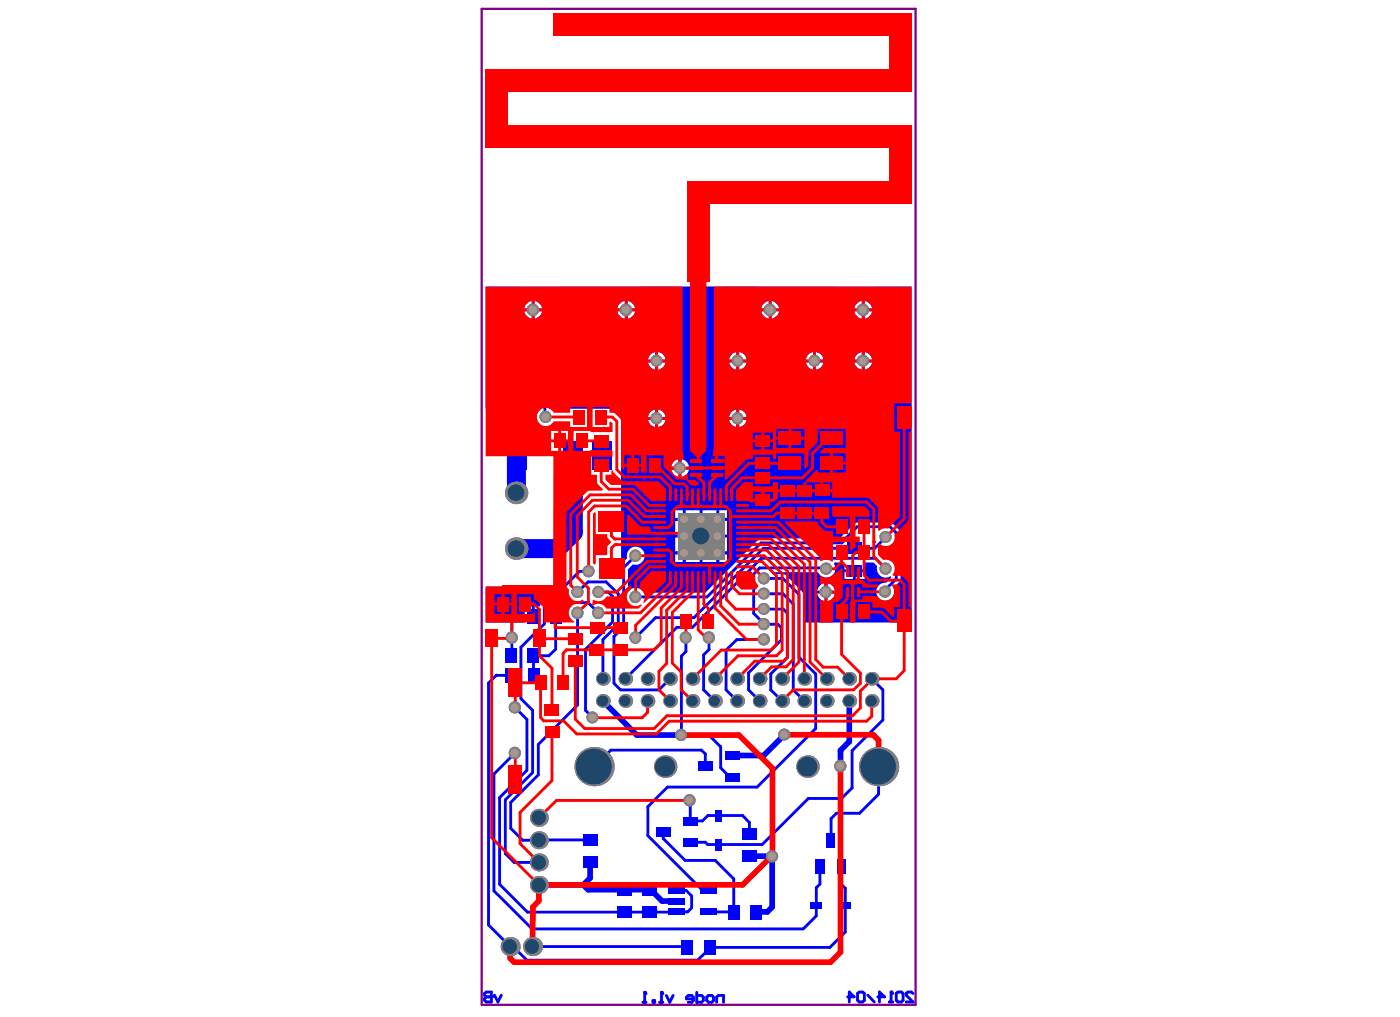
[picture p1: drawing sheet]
<svg xmlns="http://www.w3.org/2000/svg" width="281mm" height="204mm" viewBox="0 0 281 204" stroke-linecap="round" stroke-linejoin="round" font-family="sans-serif">
<g fill="#00f">
<path d="M97.4 117.8l.2-.2h14l.1 .3-3.1 3.1-.3 .6h-1.1v2h-.3v.2h-1.7v1h-7.8zM105.2 121.6v1.7h1.5v-1.7z"/>
<path d="M97.4 57.5h85.4v67.3h-21.7l-.1-6-3.3-3.4-.6-.3h-2.1l-.2-.3 .1-.1h9.2a1.8 1.8 0 0 0 2.5 .9 1.8 1.8 0 0 0 .7-2.5l.1-.3h2v1.4h4v-1.4h1.9l.6 .7a1.77 1.77 0 0 0 .7 2 1.77 1.77 0 0 0 2 0l.1 .4a2.88 2.88 0 0 1-2.1 1.2 1.81 1.81 0 0 0-.6 2.4 1.81 1.81 0 0 0 2.4 .7 1.81 1.81 0 0 0 .8-2.3l1.1-1.2 .3-.6v-9.6a3.7 3.7 0 0 0-2.1-1.7h-6.9l-3.2 3.1h-15.7l-.6 .3-10.6 10.6h-12.4a1.73 1.73 0 0 0-2.9-.4l-.3-.1v-4.1l1.1-1.1a1.8 1.8 0 0 0 2.3-1.5 1.8 1.8 0 0 0-2-2 1.8 1.8 0 0 0-1.5 2.3l-.9 .9-.3-.1v-30.7h-14.5v-6.4h1.7v-7h-5v7h1.6v6.4h-11zM154.8 60.4v1.4h1.5a1.86 1.86 0 0 0-1.5-1.4zM152.9 61.2l-.2 .6h1.5v-1.4a1.58 1.58 0 0 0-1.3 .8zM107.2 60.4v1.4h1.5a1.87 1.87 0 0 0-1.5-1.4zM105.3 61.2l-.1 .6h1.5v-1.4a1.58 1.58 0 0 0-1.4 .8zM173.4 60.4v1.4h1.5a1.86 1.86 0 0 0-1.5-1.4zM171.5 61.2l-.1 .6h1.5v-1.4a1.58 1.58 0 0 0-1.4 .8zM125.9 60.4v1.4h1.5a1.87 1.87 0 0 0-1.5-1.4zM124 61.2l-.2 .6h1.5v-1.4a1.58 1.58 0 0 0-1.3 .8zM154.8 62.4v1.5a1.87 1.87 0 0 0 1.5-1.5zM152.7 62.4a1.87 1.87 0 0 0 1.5 1.5v-1.5zM107.2 62.4v1.5a1.87 1.87 0 0 0 1.5-1.5zM105.2 62.4a1.87 1.87 0 0 0 1.5 1.5v-1.5zM173.4 62.4v1.5a1.87 1.87 0 0 0 1.5-1.5zM171.4 62.4a1.87 1.87 0 0 0 1.5 1.5v-1.5zM125.9 62.4v1.5a1.87 1.87 0 0 0 1.5-1.5zM123.8 62.4a1.87 1.87 0 0 0 1.5 1.5v-1.5zM121 68.6v3.2h2.2v-3.2zM118.2 68.6v3.2h2.2v-3.2zM115.3 68.6v3.2h2.2v-3.2zM112.5 68.6v3.2h2.2v-3.2zM103.9 68.6v3.2h2.2v-3.2zM101.1 68.6v3.2h2.2v-3.2zM173.4 70.6v1.5h1.5a1.84 1.84 0 0 0-1.5-1.5zM171.9 71.1l-.4 .4-.1 .6h1.5v-1.5zM163.7 70.6v1.5h1.5a1.68 1.68 0 0 0-1.5-1.5zM162.1 71.1l-.5 1h1.5v-1.5zM148.3 70.6v1.5h1.4a1.68 1.68 0 0 0-1.4-1.5zM146.7 71.1l-.5 1h1.5v-1.5zM132 70.6v1.5h1.5a1.68 1.68 0 0 0-1.5-1.5zM130.5 71.1l-.6 1h1.5v-1.5zM173.4 72.7v1.4a1.87 1.87 0 0 0 1.5-1.4zM171.4 72.7a1.87 1.87 0 0 0 1.5 1.4v-1.4zM163.7 72.7v1.4a1.69 1.69 0 0 0 1.5-1.4zM161.6 72.7l.1 .1a1.81 1.81 0 0 0 1.4 1.3v-1.4zM148.3 72.7v1.4a1.69 1.69 0 0 0 1.4-1.4zM146.2 72.7l.1 .1a1.81 1.81 0 0 0 1.4 1.3v-1.4zM132 72.7v1.4a1.69 1.69 0 0 0 1.5-1.4zM129.9 72.7l.1 .1a1.81 1.81 0 0 0 1.4 1.3v-1.4zM121 72.4v3.2h2.2v-3.2zM118.2 72.4v3.2h2.2v-3.2zM115.3 72.4v3.2h2.2v-3.2zM112.5 72.4v3.2h2.2v-3.2zM103.9 72.4v3.2h2.2v-3.2zM101.1 72.4v3.2h2.2v-3.2zM132 82.1v1.5h1.5a1.68 1.68 0 0 0-1.5-1.5zM130.5 82.6l-.6 1h1.5v-1.5zM148.3 82.1v1.5h1.4a1.68 1.68 0 0 0-1.4-1.5zM146.7 82.6l-.5 1h1.5v-1.5zM132 84.2v1.5a1.69 1.69 0 0 0 1.5-1.5zM129.9 84.2l.1 .2a1.81 1.81 0 0 0 1.4 1.3v-1.5zM148.3 84.2v1.5a1.69 1.69 0 0 0 1.4-1.5zM146.2 84.2l.1 .2a1.81 1.81 0 0 0 1.4 1.3v-1.5zM136.7 92v1.6h1.5a1.68 1.68 0 0 0-1.5-1.6zM135.1 92.6l-.5 1h1.5v-1.6zM136.7 94.2v1.4a1.69 1.69 0 0 0 1.5-1.4zM134.6 94.2l.1 .1a1.81 1.81 0 0 0 1.4 1.3v-1.4zM144.1 102.3l.2 .1v1.4h1.5v.2v-1.7zM135.4 102.3v1.7l.1-.2h1.5v-1.4l.1-.1zM135.4 104.2v3h4.9v-4.9h-2.9l.1 .1v1.7h-.3v.3h-1.7zM140.9 102.3v4.9h4.9v-3v.2h-1.8v-.3h-.3v-1.7l.2-.1zM140.9 107.8v4.9h3l-.2-.1v-1.7h.3v-.3h1.8v.1v-2.9zM144.3 111.1v1.5l-.2 .1h1.7v-1.7v.1zM135.4 107.8v2.9l.1-.1h1.7v.3h.3v1.7l-.1 .1h2.9v-4.9zM135.4 111v1.7h1.7l-.1-.1v-1.5h-1.5zM171.7 114.7v1.4h1.7v-1.4zM169.4 114.7v1.4h1.7v-1.4zM166 116.9v1.5h1.4a1.69 1.69 0 0 0-1.4-1.5zM164.4 117.5l-.5 .9h1.5v-1.5l-.6 .2zM166 119v1.5a1.69 1.69 0 0 0 1.4-1.5zM163.9 119a1.87 1.87 0 0 0 1.5 1.5v-1.5z"/>
</g>
<g fill="none" stroke="#00f" stroke-width=".57">
<path d="M120.1 118.7h1.9M99.6 135.4h.1M102.9 123.6l-.2 .2M112.3 120.8l-.8 .8M121.3 126.2v.1M123.2 137l1.3 1.3M137.6 127.8v2.8M142.2 127.8v2.4M122.5 150.4l-3.3 3.3M141.5 151.1v2.5M108.1 168.4v.1M119 168.4v.1"/>
<path d="M137.6 178.6l1.1 1M141.5 168.9l.4 .4h2.1M102.3 189.8h.6M106.8 189.8l.3 .2M135.7 182.8l-.1 .1M137.6 189.8l.2 .2M138.7 182l-.8 .8M142.3 190v.2"/>
</g>
<path d="M130.2 178.4h.3M132.8 180.7h2.9" fill="none" stroke="#00f" stroke-width="1.1"/>
<circle cx="147.6" cy="182.8" r=".29" fill="#00f"/>
<g fill="none" stroke="#00f" stroke-width=".57">
<path d="M109.3 72.1v11.3l.2 .2M115.8 118.7l2.2-2h3.6l2.4 2.4v6.1l-3.1 3v8.1M118.1 114.6h-1.9l-7 7v3.5l-4.7 4.7v10.3l2.3 2.3v12.5l-5.4 5.5v10.7l1.7 1.8h5M122 118.7l.9 .9v5.1l-1.6 1.5M127.5 111.4l-2.4 2.4v11.9l-1.9 1.9v9.4M144 104.1l2.8 .1v6.7h-2.8v2.3l-.1 .2h-6.5l-.2-.2v-2.3h-3.1v-6.7h3.2l3.3 3.3M153.2 116h3.9l3.1 3.2v12.6l3.4 3.3v11l-11.7 11.7h-18l-4 3.9v5.9l11.1 11M153.2 119.1h3.9l2 2v17.2l2.2 2.2M165.3 113.9h-12.9l-1.2 1.2v7.9l2 2.2h2.8l.8 .8v2.2l-6.7 6.7v3.4l2.3 2.2M177.5 118.7v-.4l2.3-2.2v-9.3l-1.3-1.2h-6.6l-2.8 2.9-.2 .4h-16.2l-10.9 10.8h-14.3M177.7 113.3v.7l-2.1-2.1h-22.9l-13.8 13.9h-3.1l-10.4 10.3M177.7 107.7l-2.3 2.2h-22.3l-13.9 13.9h-7.7l-4 4"/>
<path d="M99.6 135.4l-1.6 1.6v48.4l4.3 4.4M99.6 135.4h2.9M102.7 123.8v7.5l-.2 .2M102.9 123.6h4M111.5 121.6v8.6l-1.4 1.3h-3.1v3.9M112.3 120.8h5.7l2 2.1M115.8 122.9v18.4l-7.8 8v6.1l-5.6 5.5v5.2l2.4 2.4h3.3M121.3 126.3l-3.9 3.9v12.2l1.5 1.5M134.4 136.1l-2.2 2.2h-7.7M137.6 130.6l-.9 .9v15.8M142.2 130.2l-1.1 1.1v7l2.3 2.2M153.2 122v.1h3.9l.8 .8v9l-3.3 3.2v3.2l2.3 2.2"/>
<path d="M153.2 128.2h-5.4l-2.2 2.1v8l2.3 2.2M155.9 133.8h.1M161.8 135.6l-.5 .5M174.9 136.1l2.2 2.2v6.1l-6.2 6.1v7.5l-2.1 2.1h-6.7l-9.2 9.2h-8.9M103.3 141.9l2.4 2.3v10.2l-5.5 5.5v17.4l5.6 5.6h29.8M103.3 151l-4.2 4.2v23.4l7.6 7.6h54.4l2.6-2.6v-5.6l.8-.8v-3.4M122.5 150.4h18.2l.8 .7M136.7 147.4h5.5l2.4 2.3v4.2l1.3 1.4h.5l.5 .5M177 153.7h-.8v5.5l-3.8 3.9h-4.6l-1.1 1v4.2l-.1 .1M108.1 168.4h10.3M133 166.8v1.3l4.4 4.4h6.1l3.7 3.7v6.6h-5.2M135.7 178.6h1.9"/>
<path d="M138.4 160.5v4.1h2.5l1.1-1.1h6.9l1.4 1.4v2.3M138.4 168.9h3.1M138.7 179.6v2.4M150.3 171.7l.2 .1M154.9 171.7h.1M168.7 173.8v3.5l.8 .8v8.8l-3 3.1h-24.2M98.6 198.9v2h-1.1l-.3-.3v-.4l.3-.3h1.1M99.2 199.5l.7 1.4 .7-1.4M102.9 189.8l2.8 2.7h34.2l2.4-2.3M106.8 189.8h30.8M135.7 182.8h2.2M146.8 182.2h.2"/>
</g>
<path d="M120.9 140.5l6.8 6.9h9M157.3 147.3l-4.1 4.2h-6.3l.1-.1M170.3 140.5v8.2l-1.7 1.8v3.1M108.1 177.4h8.9M117 177.4l1 1h12.2M118.4 172.9v3.1l-1.4 1.4M130.5 178.4l2.3 2.3M150.3 171.7h4.6M154.9 171.7v10.2l-1 .9h-2.2" fill="none" stroke="#00f" stroke-width="1.1"/>
<path d="M103.6 91.4l-.1 7.4M115 91.4v15.3l-3.3 3.3h-8.2" fill="none" stroke="#00f" stroke-width="3.8"/>
<circle cx="98.6" cy="199.9" r=".29" fill="#00f"/>
<path d="M98.6 198.9h-1.1l-.3 .3v.3l.3 .4h1.1M178.7 198.9v2M179.8 199.2l.3-.3h.7l.3 .3v1.4l-.3 .3h-.7l-.3-.3zM183.1 199.2l-.3-.3h-.7l-.3 .3v.3l1.3 1.4h-1.3M178.4 200.9h.7" fill="none" stroke="#00f" stroke-width=".57"/>
<circle cx="178.7" cy="198.9" r=".29" fill="#00f"/>
<path d="M132.7 199v2M133.7 199.6l.6 1.4 .7-1.4M139.8 199v2h.9l.4-.4v-.7l-.4-.3h-.9M141.8 199.9l.3-.3h.7l.3 .3v.7l-.3 .4h-.7l-.3-.4zM170 199.9h1.3l-1-1v2M172 199.2l.3-.3h.7l.4 .3v1.4l-.4 .3h-.7l-.3-.3zM174.1 199.5l1.3 1.4M176.1 199.9h1.3l-1-1v2M178.7 198.9l.4 .3M132.3 201h.7M139.1 200.3h-1.4v-.4l.3-.3h.7l.4 .3v.7l-.4 .4h-.7M143.8 201v-1.1l.3-.3h1v1.4" fill="none" stroke="#00f" stroke-width=".57"/>
<circle cx="132.7" cy="199" r=".29" fill="#00f"/>
<path d="M129.3 199v2M132.7 199l.3 .2M129 201h.6M131 200.6h.3v.4h-.3z" fill="none" stroke="#00f" stroke-width=".57"/>
<circle cx="129.3" cy="199" r=".29" fill="#00f"/>
<path d="M129.3 199l.3 .2" fill="none" stroke="#00f" stroke-width=".57"/>
<circle cx="173.1" cy="72.3" r="1.23" fill="#808080"/>
<circle cx="173.1" cy="72.4" r=".77" fill="#a6968d"/>
<circle cx="163.4" cy="72.3" r="1.21" fill="#808080"/>
<circle cx="163.3" cy="72.3" r=".79" fill="#a6968d"/>
<circle cx="147.9" cy="72.3" r="1.2" fill="#808080"/>
<circle cx="147.9" cy="72.4" r=".77" fill="#a6968d"/>
<circle cx="147.9" cy="83.9" r="1.21" fill="#808080"/>
<circle cx="147.9" cy="83.8" r=".78" fill="#a6968d"/>
<circle cx="131.7" cy="72.3" r="1.2" fill="#808080"/>
<circle cx="131.7" cy="72.4" r=".77" fill="#a6968d"/>
<circle cx="131.6" cy="83.9" r="1.21" fill="#808080"/>
<circle cx="131.7" cy="83.8" r=".78" fill="#a6968d"/>
<circle cx="136.3" cy="93.8" r="1.2" fill="#808080"/>
<circle cx="136.3" cy="93.8" r=".79" fill="#a6968d"/>
<circle cx="177.6" cy="114" r="1.23" fill="#808080"/>
<circle cx="177.6" cy="114" r=".79" fill="#a6968d"/>
<circle cx="153.2" cy="122.1" r="1.21" fill="#808080"/>
<circle cx="153.1" cy="122.1" r=".77" fill="#a6968d"/>
<circle cx="153.2" cy="116" r="1.23" fill="#808080"/>
<circle cx="153.1" cy="116" r=".77" fill="#a6968d"/>
<circle cx="153.2" cy="119" r="1.21" fill="#808080"/>
<circle cx="153.1" cy="119" r=".77" fill="#a6968d"/>
<circle cx="157.3" cy="147.3" r="1.21" fill="#808080"/>
<circle cx="157.3" cy="147.3" r=".77" fill="#a6968d"/>
<circle cx="138.3" cy="160.5" r="1.23" fill="#808080"/>
<circle cx="138.3" cy="160.4" r=".76" fill="#a6968d"/>
<circle cx="165.6" cy="118.7" r="1.23" fill="#808080"/>
<circle cx="165.6" cy="118.7" r=".78" fill="#a6968d"/>
<circle cx="127.4" cy="119.7" r="1.23" fill="#808080"/>
<circle cx="127.5" cy="119.7" r=".77" fill="#a6968d"/>
<circle cx="120" cy="118.7" r="1.21" fill="#808080"/>
<circle cx="120" cy="118.7" r=".8" fill="#a6968d"/>
<circle cx="127.4" cy="111.4" r="1.23" fill="#808080"/>
<circle cx="127.4" cy="111.4" r=".78" fill="#a6968d"/>
<circle cx="127.4" cy="127.8" r="1.23" fill="#808080"/>
<circle cx="127.4" cy="127.8" r=".8" fill="#a6968d"/>
<circle cx="115.8" cy="118.7" r="1.23" fill="#808080"/>
<circle cx="115.8" cy="118.7" r=".8" fill="#a6968d"/>
<circle cx="109.4" cy="83.6" r="1.23" fill="#808080"/>
<circle cx="109.4" cy="83.6" r=".8" fill="#a6968d"/>
<circle cx="140.5" cy="104.1" r="1.24" fill="#808080"/>
<circle cx="140.6" cy="104.1" r=".79" fill="#a6968d"/>
<circle cx="137.2" cy="110.9" r="1.25" fill="#808080"/>
<circle cx="137.2" cy="110.9" r=".8" fill="#a6968d"/>
<circle cx="137.2" cy="104.1" r="1.25" fill="#808080"/>
<circle cx="137.2" cy="104.1" r=".79" fill="#a6968d"/>
<circle cx="137.2" cy="107.5" r="1.25" fill="#808080"/>
<circle cx="137.2" cy="107.5" r=".8" fill="#a6968d"/>
<circle cx="140.5" cy="110.9" r="1.24" fill="#808080"/>
<circle cx="140.6" cy="110.9" r=".8" fill="#a6968d"/>
<circle cx="143.9" cy="110.9" r="1.25" fill="#808080"/>
<circle cx="143.9" cy="110.9" r=".78" fill="#a6968d"/>
<circle cx="143.9" cy="107.5" r="1.25" fill="#808080"/>
<circle cx="143.9" cy="107.5" r=".78" fill="#a6968d"/>
<circle cx="143.9" cy="104.1" r="1.25" fill="#808080"/>
<circle cx="143.9" cy="104.1" r=".77" fill="#a6968d"/>
<circle cx="103.3" cy="151" r="1.24" fill="#808080"/>
<circle cx="103.2" cy="151" r=".78" fill="#a6968d"/>
<circle cx="103.3" cy="141.8" r="1.23" fill="#808080"/>
<circle cx="103.2" cy="141.9" r=".78" fill="#a6968d"/>
<circle cx="120" cy="122.9" r="1.24" fill="#808080"/>
<circle cx="120" cy="122.9" r=".8" fill="#a6968d"/>
<circle cx="118" cy="114.5" r="1.23" fill="#808080"/>
<circle cx="118" cy="114.5" r=".79" fill="#a6968d"/>
<circle cx="115.8" cy="122.9" r="1.24" fill="#808080"/>
<circle cx="115.8" cy="122.9" r=".8" fill="#a6968d"/>
<circle cx="153.2" cy="125.1" r="1.23" fill="#808080"/>
<circle cx="153.1" cy="125.2" r=".78" fill="#a6968d"/>
<circle cx="153.2" cy="128.2" r="1.23" fill="#808080"/>
<circle cx="153.2" cy="128.2" r=".76" fill="#a6968d"/>
<circle cx="137.5" cy="127.8" r="1.23" fill="#808080"/>
<circle cx="137.5" cy="127.8" r=".8" fill="#a6968d"/>
<circle cx="142.2" cy="127.8" r="1.24" fill="#808080"/>
<circle cx="142.1" cy="127.8" r=".78" fill="#a6968d"/>
<circle cx="177.6" cy="107.7" r="1.21" fill="#808080"/>
<circle cx="177.6" cy="107.7" r=".77" fill="#a6968d"/>
<circle cx="165.7" cy="114" r="1.23" fill="#808080"/>
<circle cx="165.7" cy="114" r=".79" fill="#a6968d"/>
<circle cx="177.5" cy="118.6" r="1.23" fill="#808080"/>
<circle cx="177.5" cy="118.6" r=".76" fill="#a6968d"/>
<circle cx="168.5" cy="153.6" r="1.24" fill="#808080"/>
<circle cx="168.5" cy="153.6" r=".79" fill="#a6968d"/>
<circle cx="102.6" cy="127.8" r="1.24" fill="#808080"/>
<circle cx="102.6" cy="127.8" r=".8" fill="#a6968d"/>
<circle cx="106.9" cy="62.1" r="1.25" fill="#808080"/>
<circle cx="106.9" cy="62.1" r=".8" fill="#a6968d"/>
<circle cx="125.6" cy="62.1" r="1.25" fill="#808080"/>
<circle cx="125.5" cy="62.1" r=".78" fill="#a6968d"/>
<circle cx="154.4" cy="62.1" r="1.25" fill="#808080"/>
<circle cx="154.4" cy="62.1" r=".8" fill="#a6968d"/>
<circle cx="173.1" cy="62.1" r="1.25" fill="#808080"/>
<circle cx="173" cy="62.1" r=".78" fill="#a6968d"/>
<circle cx="154.9" cy="171.7" r="1.23" fill="#808080"/>
<circle cx="154.8" cy="171.7" r=".79" fill="#a6968d"/>
<circle cx="118.8" cy="143.8" r="1.2" fill="#808080"/>
<circle cx="118.8" cy="143.9" r=".79" fill="#a6968d"/>
<circle cx="136.6" cy="147.4" r="1.21" fill="#808080"/>
<circle cx="136.6" cy="147.3" r=".79" fill="#a6968d"/>
<circle cx="102.3" cy="189.8" r="1.91" fill="#808080"/>
<circle cx="102.2" cy="189.8" r="1.47" fill="#1f4769"/>
<circle cx="106.8" cy="189.8" r="1.91" fill="#808080"/>
<circle cx="106.7" cy="189.8" r="1.46" fill="#1f4769"/>
<circle cx="120.9" cy="140.5" r="1.37" fill="#808080"/>
<circle cx="120.9" cy="140.5" r="1.11" fill="#1f4769"/>
<circle cx="120.9" cy="136.1" r="1.37" fill="#808080"/>
<circle cx="120.9" cy="136" r="1.11" fill="#1f4769"/>
<circle cx="125.4" cy="140.5" r="1.37" fill="#808080"/>
<circle cx="125.4" cy="140.5" r="1.1" fill="#1f4769"/>
<circle cx="125.4" cy="136.1" r="1.37" fill="#808080"/>
<circle cx="125.4" cy="136" r="1.1" fill="#1f4769"/>
<circle cx="129.9" cy="140.5" r="1.37" fill="#808080"/>
<circle cx="129.9" cy="140.5" r="1.1" fill="#1f4769"/>
<circle cx="129.9" cy="136.1" r="1.37" fill="#808080"/>
<circle cx="129.9" cy="136" r="1.1" fill="#1f4769"/>
<circle cx="134.4" cy="140.5" r="1.37" fill="#808080"/>
<circle cx="134.4" cy="140.5" r="1.11" fill="#1f4769"/>
<circle cx="134.4" cy="136.1" r="1.37" fill="#808080"/>
<circle cx="134.4" cy="136" r="1.11" fill="#1f4769"/>
<circle cx="138.9" cy="140.5" r="1.37" fill="#808080"/>
<circle cx="138.8" cy="140.5" r="1.1" fill="#1f4769"/>
<circle cx="138.9" cy="136.1" r="1.37" fill="#808080"/>
<circle cx="138.8" cy="136" r="1.1" fill="#1f4769"/>
<circle cx="143.4" cy="140.5" r="1.37" fill="#808080"/>
<circle cx="143.3" cy="140.5" r="1.08" fill="#1f4769"/>
<circle cx="143.4" cy="136.1" r="1.37" fill="#808080"/>
<circle cx="143.3" cy="136" r="1.08" fill="#1f4769"/>
<circle cx="147.9" cy="140.5" r="1.37" fill="#808080"/>
<circle cx="147.8" cy="140.5" r="1.1" fill="#1f4769"/>
<circle cx="147.9" cy="136.1" r="1.37" fill="#808080"/>
<circle cx="147.8" cy="136" r="1.1" fill="#1f4769"/>
<circle cx="152.4" cy="140.5" r="1.37" fill="#808080"/>
<circle cx="152.3" cy="140.5" r="1.11" fill="#1f4769"/>
<circle cx="152.4" cy="136.1" r="1.37" fill="#808080"/>
<circle cx="152.3" cy="136" r="1.11" fill="#1f4769"/>
<circle cx="156.9" cy="140.5" r="1.37" fill="#808080"/>
<circle cx="156.8" cy="140.5" r="1.1" fill="#1f4769"/>
<circle cx="156.9" cy="136.1" r="1.37" fill="#808080"/>
<circle cx="156.8" cy="136" r="1.1" fill="#1f4769"/>
<circle cx="161.3" cy="140.5" r="1.37" fill="#808080"/>
<circle cx="161.3" cy="140.5" r="1.1" fill="#1f4769"/>
<circle cx="161.3" cy="136.1" r="1.37" fill="#808080"/>
<circle cx="161.3" cy="136" r="1.1" fill="#1f4769"/>
<circle cx="165.8" cy="140.5" r="1.37" fill="#808080"/>
<circle cx="165.8" cy="140.5" r="1.1" fill="#1f4769"/>
<circle cx="165.8" cy="136.1" r="1.37" fill="#808080"/>
<circle cx="165.8" cy="136" r="1.1" fill="#1f4769"/>
<circle cx="170.3" cy="140.5" r="1.37" fill="#808080"/>
<circle cx="170.3" cy="140.5" r="1.1" fill="#1f4769"/>
<circle cx="170.3" cy="136.1" r="1.37" fill="#808080"/>
<circle cx="170.3" cy="136" r="1.1" fill="#1f4769"/>
<circle cx="174.9" cy="140.5" r="1.37" fill="#808080"/>
<circle cx="174.8" cy="140.5" r="1.1" fill="#1f4769"/>
<circle cx="174.9" cy="136.1" r="1.37" fill="#808080"/>
<circle cx="174.8" cy="136" r="1.1" fill="#1f4769"/>
<circle cx="108.1" cy="177.4" r="1.8" fill="#808080"/>
<circle cx="108.1" cy="177.4" r="1.45" fill="#1f4769"/>
<circle cx="108.1" cy="168.5" r="1.8" fill="#808080"/>
<circle cx="108.1" cy="168.4" r="1.45" fill="#1f4769"/>
<circle cx="108.1" cy="164" r="1.8" fill="#808080"/>
<circle cx="108.1" cy="163.9" r="1.45" fill="#1f4769"/>
<circle cx="103.5" cy="110" r="2.25" fill="#808080"/>
<circle cx="103.5" cy="110" r="1.67" fill="#1f4769"/>
<circle cx="103.5" cy="98.8" r="2.25" fill="#808080"/>
<circle cx="103.5" cy="98.8" r="1.67" fill="#1f4769"/>
<circle cx="133.4" cy="153.7" r="2.25" fill="#808080"/>
<circle cx="133.4" cy="153.7" r="2.01" fill="#1f4769"/>
<path d="M136 102.9h9.2v9.2h-9.2z" fill-rule="evenodd" fill="#808080"/>
<circle cx="140.6" cy="107.5" r="1.7" fill="#1f4769"/>
<circle cx="162" cy="153.7" r="2.25" fill="#808080"/>
<circle cx="161.9" cy="153.7" r="2.01" fill="#1f4769"/>
<circle cx="108.1" cy="172.9" r="1.8" fill="#808080"/>
<circle cx="108.1" cy="172.9" r="1.45" fill="#1f4769"/>
<circle cx="119.2" cy="153.7" r="3.9" fill="#808080"/>
<circle cx="119.1" cy="153.7" r="3.6" fill="#1f4769"/>
<circle cx="176.2" cy="153.7" r="3.9" fill="#808080"/>
<circle cx="176.1" cy="153.7" r="3.6" fill="#1f4769"/>
<g fill="#00f">
<path d="M137 163.7h2.9v1.8h-2.9z" fill-rule="evenodd"/>
<path d="M101.4 133.9h2.2v3h-2.2z" fill-rule="evenodd"/>
<path d="M101.4 130h2.2v3h-2.2z" fill-rule="evenodd"/>
<path d="M105.8 122.1h2.3v2.9h-2.3z" fill-rule="evenodd"/>
<path d="M105.9 133.9h2.2v3h-2.2z" fill-rule="evenodd"/>
<path d="M105.9 130h2.2v3h-2.2z" fill-rule="evenodd"/>
<path d="M110.3 122.1h2.2v2.9h-2.2z" fill-rule="evenodd"/>
<path d="M118.8 88.5h3.8v5.8h-3.8z" fill-rule="evenodd"/>
<path d="M118.8 69.2h3.8v5.8h-3.8z" fill-rule="evenodd"/>
<path d="M123.8 177.3h2.9v2.2h-2.9z" fill-rule="evenodd"/>
<path d="M123.8 181.8h3v2.2h-3z" fill-rule="evenodd"/>
<path d="M128.7 177.3h3v2.2h-3z" fill-rule="evenodd"/>
<path d="M128.7 181.8h3v2.2h-3z" fill-rule="evenodd"/>
<path d="M137 168h2.9v1.8h-2.9z" fill-rule="evenodd"/>
<path d="M143.4 162.4h1.3v2.2h-1.3z" fill-rule="evenodd"/>
<path d="M143.4 168.2h1.3v2.3h-1.3z" fill-rule="evenodd"/>
<path d="M146 181.4h2.3v2.9h-2.3z" fill-rule="evenodd"/>
<path d="M150.6 181.4h2.2v2.9h-2.2z" fill-rule="evenodd"/>
<path d="M165.7 167h1.8v2.9h-1.8z" fill-rule="evenodd"/>
<path d="M169.9 108.8h3v2.2h-3z" fill-rule="evenodd"/>
<path d="M169.9 113.3h3v2.2h-3z" fill-rule="evenodd"/>
<path d="M134 182.1h3.4v1.4h-3.4z" fill-rule="evenodd"/>
<path d="M140.3 182.1h3.4v1.4h-3.4z" fill-rule="evenodd"/>
<path d="M133.9 180h3.4v1.3h-3.4z" fill-rule="evenodd"/>
<path d="M134 177.9h3.4v1.3h-3.4z" fill-rule="evenodd"/>
<path d="M140.3 177.9h3.4v1.3h-3.4z" fill-rule="evenodd"/>
<path d="M131.5 165.8h3v1.9h-3z" fill-rule="evenodd"/>
<path d="M101.7 88.5h3.8v5.8h-3.8z" fill-rule="evenodd"/>
<path d="M101.7 69.2h3.8v5.8h-3.8z" fill-rule="evenodd"/>
<path d="M107.4 69.2h3.8v5.8h-3.8z" fill-rule="evenodd"/>
<path d="M116.9 167.3h2.9v2.2h-2.9z" fill-rule="evenodd"/>
<path d="M116.9 171.8h2.9v2.2h-2.9z" fill-rule="evenodd"/>
<path d="M113.1 88.5h3.8v5.8h-3.8z" fill-rule="evenodd"/>
<path d="M113.1 69.2h3.8v5.8h-3.8z" fill-rule="evenodd"/>
<path d="M136.7 188.5h2.3v2.9h-2.3z" fill-rule="evenodd"/>
<path d="M141.2 188.5h2.3v2.9h-2.3z" fill-rule="evenodd"/>
<path d="M140 152.7h2.9v1.9h-2.9z" fill-rule="evenodd"/>
<path d="M162.6 180.8h2.2v1.3h-2.2z" fill-rule="evenodd"/>
<path d="M148.9 166h2.9v2.2h-2.9z" fill-rule="evenodd"/>
<path d="M148.8 170.5h3v2.2h-3z" fill-rule="evenodd"/>
<path d="M168.4 180.8h2.3v1.3h-2.3z" fill-rule="evenodd"/>
<path d="M163.6 172.3h1.8v2.9h-1.8z" fill-rule="evenodd"/>
<path d="M167.8 172.3h1.8v2.9h-1.8z" fill-rule="evenodd"/>
<path d="M145.4 154.9h3v1.8h-3z" fill-rule="evenodd"/>
<path d="M145.5 150.6h2.9v1.8h-2.9z" fill-rule="evenodd"/>
</g>
<g fill="#f00">
<path d="M118.9 103l.4-.3 .2 .1v4.3h2.3a1.52 1.52 0 0 0 .8 1.6l-.8 .8v1.8h-2.3v1.7l-.2 .2-.4-.2z"/>
<path d="M118.9 120.4l.2-.1a1.8 1.8 0 0 0 2.6-.7l2.3-.1 2.4-2.3 .2 .1v.8a1.81 1.81 0 0 0-.6 2.5 1.81 1.81 0 0 0 2.5 .6l.2 .2-.6 .6h-6.5a1.75 1.75 0 0 0-2.8-.4l-.2-.3 .2-.2z"/>
<path d="M182.2 86.5h.6v35.2h-.6v-4.5a2.44 2.44 0 0 0-3.1-1.7l-.1-.3a1.83 1.83 0 0 0 .2-2.2 1.83 1.83 0 0 0-2.1-.7l-1-1.1v-2l.3-.2a1.81 1.81 0 0 0 2.2 .2 1.81 1.81 0 0 0 .8-2l2.6-2.6 .2-.6z"/>
<path d="M125.8 103.3l.3-.1 2.4 2.3 1.7 .1 .4 .7-.1 .3 1.8 .1v.5h-1.9v-.2l-.2 .2h-4.4z"/>
<path d="M121.4 95.2h1.2v-.9h.3l.3 .5 1.7 1.6 7.2 .1 1.5 1.5v2.3l-.2 .2h-2.8l-3.3-3.2-4.8-.1-1.1-1z"/>
<path d="M147.6 114.7l.3-.2h2.7l.9 1a1.85 1.85 0 0 0 .6 1.8v.3l-.5 .6h-2.9l-1.1-1z"/>
<path d="M128.3 116.8l2.3-2.3h2.8l.2 .2v1.8l-4.4 4.4-.2-.2a1.77 1.77 0 0 0-.7-2.6z"/>
<path d="M157.5 104.5h6.4a2.53 2.53 0 0 0 1.3 1.7l.6 .3h1.3v1.1h3.4v-4h-3.4l-.2-.2v-1.9h6.5l1 1v1.1h-2.8v4h.9v1.1h-.9v1.1l-.9 .7-.2-.2v-1.6h-3.4v3.8l-.2 .1a1.77 1.77 0 0 0-2.2 0l-.2-.2-.3-.8-6.8-6.8z"/>
<path d="M147.6 98.3l1.6-1.6h1.8v.8h4.1v-.8h.9v1.4h2v.6h-2v1.2l-.7 .7-.2-.1v.1h-4.1v.2l-.3 .1-.4-.4h-.3h-2.1l-.3-.2zM153.3 98.6v1.4h1.8v-1.4zM151 98.6v1.4h1.7v-1.4z"/>
<path d="M164.5 115.6l.2-.1a2.06 2.06 0 0 0 2.7-.6l.7-.3 .7-.7 .2 .2v2.2h2.9v-1.6h.5v1.6l.6-.1 1 .9 2.1 .1 .1 .3-.3 .3h-2.9v-.7h-1.7v3.1h1.7v-.7h3a1.81 1.81 0 0 0 2.7 .6 1.81 1.81 0 0 0 .2-2.8v-.1h1.3l.3 .3v4.2h-1.1v2h-.4l-1.9-1.8-2.1-.1v-1.1h-3.4v4l-.1 .1h-1v-4.1l.2-.5v-3.1h-1.7v2.6l-.9 1h-1l-.1 4.1h-2.5v-4.4l.2-.1 .7 .2v-3.6l-.7 .3-.2-.1zM166 116.9v1.5h1.4a1.69 1.69 0 0 0-1.4-1.5zM166 119v1.5a1.69 1.69 0 0 0 1.4-1.5z"/>
<path d="M143.2 57.7l.3-.2h39.3v23.4h-3.4v5.6h1.1v17.1l-2.3 2.3a1.84 1.84 0 0 0-1.8 .5l-.3-.1v-4.5l-2-1.9-7.2-.1v-1.1h-2v-.3h-.3v-1.7h-2.9v1.7h-.5v-1.7h.5l-.1-.3 2.1-2.2 .3 .1v.4h2.5v-3.8h-2l-.1-.2 .9-.9h4.3v-3.8h-5.6v2.7l-1.8 1.9-.1 2.8-.5 .6-.3-.1v-3h-5.6v1.1h-.6v-.8h-4.1v.8h-.8l-.6 .3-3.9 3.9-.3-.1v-2h-1.6v-.6h1.6v-.8h-1.6v-.3h-.3v-1h-.5l-.1-.2 .3-1.6zM154.8 60.4v1.4h1.5a1.86 1.86 0 0 0-1.5-1.4zM152.9 61.2l-.2 .6h1.5v-1.4a1.58 1.58 0 0 0-1.3 .8zM173.4 60.4v1.4h1.5a1.86 1.86 0 0 0-1.5-1.4zM171.5 61.2l-.1 .6h1.5v-1.4a1.58 1.58 0 0 0-1.4 .8zM154.8 62.4v1.5a1.87 1.87 0 0 0 1.5-1.5zM152.7 62.4a1.87 1.87 0 0 0 1.5 1.5v-1.5zM173.4 62.4v1.5a1.87 1.87 0 0 0 1.5-1.5zM171.4 62.4a1.87 1.87 0 0 0 1.5 1.5v-1.5zM173.4 70.6v1.5h1.5a1.84 1.84 0 0 0-1.5-1.5zM171.9 71.1l-.4 .4-.1 .6h1.5v-1.5zM163.7 70.6v1.5h1.5a1.68 1.68 0 0 0-1.5-1.5zM162.1 71.1l-.5 1h1.5v-1.5zM148.3 70.6v1.5h1.4a1.68 1.68 0 0 0-1.4-1.5zM146.7 71.1l-.5 1h1.5v-1.5zM173.4 72.7v1.4a1.87 1.87 0 0 0 1.5-1.4zM171.4 72.7a1.87 1.87 0 0 0 1.5 1.4v-1.4zM163.7 72.7v1.4a1.69 1.69 0 0 0 1.5-1.4zM161.6 72.7l.1 .1a1.81 1.81 0 0 0 1.4 1.3v-1.4zM148.3 72.7v1.4a1.69 1.69 0 0 0 1.4-1.4zM146.2 72.7l.1 .1a1.81 1.81 0 0 0 1.4 1.3v-1.4zM148.3 82.1v1.5h1.4a1.68 1.68 0 0 0-1.4-1.5zM146.7 82.6l-.5 1h1.5v-1.5zM148.3 84.2v1.5a1.69 1.69 0 0 0 1.4-1.5zM146.2 84.2l.1 .2a1.81 1.81 0 0 0 1.4 1.3v-1.5zM158.8 86v1.6h2.5v-1.6zM155.7 86v1.6h2.5v-1.6zM153.3 86.7v1.4h1.8v-1.4zM151 86.7v1.4h1.7v-1.4zM158.8 88.2v1.6h2.5v-1.6zM155.7 88.2v1.6h2.5v-1.6zM153.3 88.7v1.4h1.8v-1.4zM151 88.7v1.4h1.7v-1.4zM144 91.4v.7h1.4v-.7zM167.1 90.9v1.7h2.5v-1.7zM167.1 93.1v1.6h2.5v-1.6zM165.2 96.7v1.4h1.7v-1.4z"/>
<path d="M97.4 57.5h39.3l.2 .1v32.6l.2 .8v.9l-.4 .1v3.6l1.1-.5 .2 .1v1.1h1.4l.8 .7a1.1 1.1 0 0 1-1.3 .3h-.3a1.99 1.99 0 0 0-1.5-1.2h-1.4l-2.6-2.6v-2.2h-3.4v3.5h-1.1v-1.2h-3.4v.4l-.2 .2-.4-.4v-9.3a2.27 2.27 0 0 0-1.8-1.7h-.6v-1.2h-3.3v4h3.3v-1l.3-.1 .4 .4v1.7h-4.3l-.2-.2h-3.4v4l7.7-.2 .2 .2v1.2h-4.3v3.6h1.1a2.36 2.36 0 0 0 1.2 2.9l-.1 .3h-2.4l-.7 .2-4 4.2-.1 14.5 .5 .9a1.81 1.81 0 0 0 .7 2 1.81 1.81 0 0 0 2.1 0l.1 .3-.6 .7a1.79 1.79 0 0 0-2.2 1.1 1.79 1.79 0 0 0 1 2.2l-.1 .3h-6l-.1-3-1.3-1.3-.6-.2v-1.2h-3.4v4h3.4v-.5l.2 .2v2h-9.9v-7.2h13.5l.1-26.1h-13.6zM107.2 60.4v1.4h1.5a1.87 1.87 0 0 0-1.5-1.4zM105.3 61.2l-.1 .6h1.5v-1.4a1.58 1.58 0 0 0-1.4 .8zM125.9 60.4v1.4h1.5a1.87 1.87 0 0 0-1.5-1.4zM124 61.2l-.2 .6h1.5v-1.4a1.58 1.58 0 0 0-1.3 .8zM107.2 62.4v1.5a1.87 1.87 0 0 0 1.5-1.5zM105.2 62.4a1.87 1.87 0 0 0 1.5 1.5v-1.5zM125.9 62.4v1.5a1.87 1.87 0 0 0 1.5-1.5zM123.8 62.4a1.87 1.87 0 0 0 1.5 1.5v-1.5zM132 70.6v1.5h1.5a1.68 1.68 0 0 0-1.5-1.5zM130.5 71.1l-.6 1h1.5v-1.5zM132 72.7v1.4a1.69 1.69 0 0 0 1.5-1.4zM129.9 72.7l.1 .1a1.81 1.81 0 0 0 1.4 1.3v-1.4zM108.2 82.4a1.8 1.8 0 0 0 .2 2.7 1.8 1.8 0 0 0 2.7-.6h3.3v1.1h3.3v-4h-3.3v1.2h-3.3a1.75 1.75 0 0 0-2.9-.4zM132 82.1v1.5h1.5a1.68 1.68 0 0 0-1.5-1.5zM130.5 82.6l-.6 1h1.5v-1.5zM132 84.2v1.5a1.69 1.69 0 0 0 1.5-1.5zM129.9 84.2l.1 .2a1.81 1.81 0 0 0 1.4 1.3v-1.5zM112.5 86.4v1.7h1.4v-1.7zM110.5 86.4v1.7h1.5v-1.7zM112.5 88.7v1.7h1.4v-1.7zM110.5 88.7v1.7h1.5v-1.7zM127.2 91.3v1.8h1.4v-1.8zM125.2 91.3v1.8h1.4v-1.8zM135.1 92.6l-.5 1h1.5v-1.6zM134.6 94.2l.1 .1a1.81 1.81 0 0 0 1.4 1.3v-1.4zM101.2 119.1v1.7h1.4v-1.7zM99.2 119.1v1.7h1.4v-1.7zM101.2 121.4v1.7h1.4v-1.7zM99.2 121.4v1.7h1.4v-1.7z"/>
</g>
<path d="M102.3 192.1l.8 .8" fill="none" stroke="#f00" stroke-width="1.1"/>
<path d="M100.9 124.2l1.8 .1M102.7 127.8l-.2 .2M108.1 172.9h.4" fill="none" stroke="#f00" stroke-width=".57"/>
<circle cx="108.4" cy="136.9" r=".29" fill="#f00"/>
<path d="M116.8 88.4v.1M120.6 96.5l1.5 1.6M120.6 93.4h.2M123.4 109.2h.4M105.4 121.1h1.7M108.2 128l.1 .1" fill="none" stroke="#f00" stroke-width=".57"/>
<circle cx="123.3" cy="108.1" r=".29" fill="#f00"/>
<path d="M131.4 93.4h.3M132.4 95.6l2.1 2v1.6M133.9 92.8v.7l.3 .3M137.1 97l.7 .6v1.6M132.3 110.3h1.9l.5 .5v1.8M134.5 115.8v1.1M134.8 105l-.7 .8h-1.8M135.5 115.8v1.5M135.9 101.6l-1.1 1M129.9 142.8l-1.1 1.1" fill="none" stroke="#f00" stroke-width=".57"/>
<circle cx="137.8" cy="99.2" r=".29" fill="#f00"/>
<path d="M138.7 89.1v1.1M140 91.5v.5M141.6 127.8h.6" fill="none" stroke="#f00" stroke-width=".57"/>
<circle cx="144.6" cy="115.8" r=".29" fill="#f00"/>
<path d="M143.6 95.5l-1.3 1.3v2.4M146.8 115.8v1.7" fill="none" stroke="#f00" stroke-width=".57"/>
<circle cx="148.9" cy="110.3" r=".29" fill="#f00"/>
<path d="M148.9 95.8l-2.1 2.1v1.3M146.5 103.6h2.4M150.9 113.6l2.3 2.4M151.5 109.2h.7" fill="none" stroke="#f00" stroke-width=".57"/>
<circle cx="151.5" cy="109.2" r=".29" fill="#f00"/>
<path d="M151.5 109.2h2.7" fill="none" stroke="#f00" stroke-width=".57"/>
<circle cx="151" cy="110.3" r=".29" fill="#f00"/>
<g fill="none" stroke="#f00" stroke-width=".57">
<path d="M120.6 93.4v3.1M123.7 84.5v9.7l1.5 1.4M138.7 90.2l1.3 1.3M138.9 99.2v2.4M140 99.2v2.2M143.4 99.2v2.3M144.6 99.2v2.2M153.1 98.4l-.1 .1v1.8h.5M163 90.9v2.9l-2 2M166 87.9h.8M101 117.6h-.1M110.9 117.6l.4 .4"/>
<path d="M114.5 103.1v14.2l1.3 1.4M115.8 103.4v12.3l2.2 2.2M134.7 112.6l.8 .8M134.8 102.6v2.4M137.8 115.8v2.5M138.9 115.8v2.9M145.1 113.4h-2.8v2.4M146.5 102.5v9.5M146.8 117.5l1.5 1.6M151 110.3h2.7M158 102.9h-2.2l-.7 .7M164.9 102.9v1.8l.9 .9"/>
<path d="M165.7 116.7v2M165.7 114h1.7M169.9 118.7v1.4M170.5 116.7l.5 .5M171 117.2v1.5M171.7 110.7l-.7 .7v3.3M172.1 114.7v1.3l-1.1 1.2M173.8 100.6l1.5 1.5M180.6 116.3l.8 .9M100.9 121.1v3.1M102.7 124.3v3.5M107.1 121.1l1.1 1.1v9.3"/>
<path d="M108.3 127v.4M112.9 131v5.9M118 120.7l-2.2 2.2M132.6 121.9v7M133.7 122.4v10.6M134.9 122.8v10.2M137.6 124.5v3.3M142.1 122v2.5M156.6 135.8l.3 .3M156.9 130.3l-1.2 1.2M158 131.8l-.8 .8M165.1 133.8h2.9"/>
<path d="M172.6 135v2l-1.4 1.3M174.9 136.1v.2M178.7 124.5h2.7M103.4 151v5.3M115.4 144.2l1.9 1.9M129.9 140.5v2.3M172.6 141.9l-1.6 1.6M174.9 140.5v3.1l-1.1 1"/>
</g>
<path d="M175.1 147.3l1.1 1.1v5.3M108.1 177.4v3.2l-1.2 1.3v2.6M102.3 189.8v2.3M106.8 184.5v5.3" fill="none" stroke="#f00" stroke-width="1.1"/>
<circle cx="175.3" cy="108.6" r=".29" fill="#f00"/>
<g fill="none" stroke="#f00" stroke-width=".57">
<path d="M181.4 83.7v20.3M100.9 117.6v3.5M101 117.6h9.9M111.3 118v7.8M118 117.9v2.8M120.1 118.7h3.6M122.6 113.9h.7M140 115.8v10.5M143.4 115.8v6.1M144.6 115.8v5.7M155.7 115.5v13.7M156.9 115v15.3"/>
<path d="M158 114.6v17.2M160.2 113.6v19.1M161.3 113.1v23M162.5 112.7v20M163.6 112.2v20M175.3 102.1v9.5M181.4 117.2v17.2l-1.6 1.7M102.5 128h-3.9v40M110.7 134v8.4M115.4 132.5v11.7M119.7 125.8h4.7M120 122.9h8.5"/>
<path d="M124.4 130.3h-10.8l-.7 .7M159.1 138.3l-2.2 2.2M172.6 138.5v3.4M103.4 141.8v-4.9h5v6.9l.7 .7M110.7 146.9v9.6M118.9 143.9h9.9"/>
</g>
<circle cx="127.5" cy="111.4" r=".29" fill="#f00"/>
<g fill="none" stroke="#f00" stroke-width=".57">
<path d="M116.8 88.4h3.8M118.4 99.2h8.1M120.6 83.6h2.2l.9 .9M122.1 98.1h4.9M134.2 93.9h5.5M135.4 97h1.7M136.4 91v2.9M139.7 93.8h4.1M141.2 96.8v2.4M145.7 97.4v1.8M115.8 103.4l3-3.1h7.2l3.3 3.3M123.4 109.2l-.8 .7"/>
<path d="M123.4 104.5h-.8v2.9l.7 .7M125.5 101.4h-6.2l-1.2 1.2M130.2 101.3h2.1M130.3 113.6h2M132.3 106.9h7.7M135.9 101.6h9.7l.9 .9M148.3 119.1h4.9M148.9 113.6h2M148.9 109.2h2.6M148.9 110.3h1.2M132.6 128.9l-1.5 1.4M133.7 133l-1.5 1.6"/>
<path d="M134.9 133l1.7 1.7M141.2 121.1l.9 .9M145.7 120.2l1.9 1.9M148.3 125.2h4.9M149.7 128.2h3.5M151.4 132.6h5.8M155.7 129.2l-1.1 1.1M159.1 132.2l-1.4 1.5h-2.9M163.6 132.2l1.5 1.6"/>
</g>
<circle cx="150.1" cy="110.3" r=".29" fill="#f00"/>
<g fill="none" stroke="#f00" stroke-width=".57">
<path d="M148.9 95.8h12.1M150.2 92.9h8.2M153.1 98.4h11.8M148.9 111.4h4.4M148.9 112.6h3.9M148.9 105.8h6.7M148.9 108.1h5.8M148.9 106.9h6.2M148.9 103.6h6.2M149.2 104.7h6.9M150.1 110.3h.9M156.5 100.6l-1.8 1.8h-5.8"/>
<path d="M158 102.9h6.9M172.1 118.7h5.4M169.9 120.1l-1.1 1.1M173.3 122.7h3.6l1.8 1.8"/>
</g>
<circle cx="177.5" cy="118.7" r=".29" fill="#f00"/>
<g fill="none" stroke="#f00" stroke-width=".57">
<path d="M109.5 83.6h6.6M118.4 99.2l-3.9 3.9M125.2 95.6h7.2M126.5 99.2l3.2 3.2h2.6M127 98.1l3.2 3.2M131.7 93.4l3.7 3.6M136.7 99.2v2.2M139.7 95.3l1.5 1.5M141.4 89.1v1.1l-1.4 1.3M150.2 92.9l-4.5 4.5M166 87.9l-3 3M118.1 102.6v12"/>
<path d="M122.6 109.9v4M123.3 108.1h9M123.8 109.2h8.5M125.5 101.4l3.3 3.3h3.5M127.5 111.4h4.8M129.3 103.6h3M130.3 113.6l-2.8 2.8v3.3M132.3 112.6h-2.5l-6.1 6.1M134.5 116.9l-6 6M135.5 113.4h6.8M135.5 117.3l-8 8.1v2.4M136.7 115.8v2l-4.1 4.1"/>
<path d="M137.8 118.3l-4.1 4.1M138.9 118.7l-4 4.1M141.2 115.8v5.3M145.7 115.8v4.4M146.5 112l-1.4 1.4M152.8 112.6l2.9 2.9M153.3 111.4l3.6 3.6M153.7 110.3l4.3 4.3M154.2 109.2l4.9 4.9v18.1M154.7 108.1l5.5 5.5M155.1 106.9l6.2 6.2M155.6 105.8l6.9 6.9"/>
<path d="M156.1 104.7l7.5 7.5M156.5 100.6h17.3M165.7 116.7h4.8M165.8 105.6h3M168.8 110.7v2M168.8 110.9h.4M168.8 112.7l1.1 1.1M168.8 112.7l-1.4 1.3M171.7 110.7h1.6M173.3 105.6v9.7l1 1h6.3M175.3 111.6l2.4 2.4M181.4 104l-3.7 3.7"/>
<path d="M108.2 131.5l2.5 2.5M108.3 128.1h7.1M111.3 125.8h8.4M124.4 130.3h6.7M132.2 134.6v3.7l2.2 2.2M136.6 134.7v3.6l2.3 2.2M140 126.3l1.6 1.5M143.4 121.9l6.3 6.3M144.6 121.5l3.7 3.7M147.6 122.1h5.6M151.4 132.6l-3.5 3.5M154.6 130.3h-9.9l-5.8 5.8"/>
<path d="M154.8 133.7l-2.4 2.4M155.7 131.5h-7.7l-4.6 4.6M159.1 138.3h12.1M160.2 132.7l-3.3 3.4M162.5 132.7l3.3 3.4M168 133.8l2.3 2.3M168.8 121.2v10l3.8 3.8M174.9 136.1h4.9M174.9 136.3l-2.3 2.2M109.1 144.5h4l2.6 2.7h16l2.5-2.6h39.6M110.7 156.5l-6.4 6.4v6.3l3.8 3.7M171 143.5h-37.2l-2.6 2.6h-13.9"/>
<path d="M98.6 168l9.5 9.4M138.3 160.5h-26.7l-3.5 3.5"/>
</g>
<path d="M140 55.9v33.7" fill="none" stroke="#f00" stroke-width="3.3"/>
<path d="M136.7 147.4h11.5l6.7 6.6v17.5l-6 5.9h-40.8M157.3 147.3h17.8M168.6 153.6v37.3l-2 2h-63.5" fill="none" stroke="#f00" stroke-width="1.1"/>
<g fill="#f00">
<path d="M137.8 36.3h4.5v20.2h-4.5z" fill-rule="evenodd"/>
<path d="M178.3 25.1h4.5v15.7h-4.5z" fill-rule="evenodd"/>
<path d="M178.3 2.7h4.5v15.7h-4.5z" fill-rule="evenodd"/>
<path d="M97.4 13.9h4.5v15.7h-4.5z" fill-rule="evenodd"/>
<path d="M141.2 36.3h41.6v4.5h-41.6z" fill-rule="evenodd"/>
<path d="M97.4 13.9h85.4v4.5h-85.4z" fill-rule="evenodd"/>
<path d="M110.9 2.7h71.9v4.4h-71.9z" fill-rule="evenodd"/>
<path d="M97.4 25.1h85.4v4.5h-85.4z" fill-rule="evenodd"/>
</g>
<circle cx="173.1" cy="72.3" r="1.23" fill="#808080"/>
<circle cx="173.1" cy="72.4" r=".77" fill="#a6968d"/>
<circle cx="163.4" cy="72.3" r="1.21" fill="#808080"/>
<circle cx="163.3" cy="72.3" r=".79" fill="#a6968d"/>
<circle cx="147.9" cy="72.3" r="1.2" fill="#808080"/>
<circle cx="147.9" cy="72.4" r=".77" fill="#a6968d"/>
<circle cx="147.9" cy="83.9" r="1.21" fill="#808080"/>
<circle cx="147.9" cy="83.8" r=".78" fill="#a6968d"/>
<circle cx="131.7" cy="72.3" r="1.2" fill="#808080"/>
<circle cx="131.7" cy="72.4" r=".77" fill="#a6968d"/>
<circle cx="131.6" cy="83.9" r="1.21" fill="#808080"/>
<circle cx="131.7" cy="83.8" r=".78" fill="#a6968d"/>
<circle cx="136.3" cy="93.8" r="1.2" fill="#808080"/>
<circle cx="136.3" cy="93.8" r=".79" fill="#a6968d"/>
<circle cx="177.6" cy="114" r="1.23" fill="#808080"/>
<circle cx="177.6" cy="114" r=".79" fill="#a6968d"/>
<circle cx="153.2" cy="122.1" r="1.21" fill="#808080"/>
<circle cx="153.1" cy="122.1" r=".77" fill="#a6968d"/>
<circle cx="153.2" cy="116" r="1.23" fill="#808080"/>
<circle cx="153.1" cy="116" r=".77" fill="#a6968d"/>
<circle cx="153.2" cy="119" r="1.21" fill="#808080"/>
<circle cx="153.1" cy="119" r=".77" fill="#a6968d"/>
<circle cx="157.3" cy="147.3" r="1.21" fill="#808080"/>
<circle cx="157.3" cy="147.3" r=".77" fill="#a6968d"/>
<circle cx="138.3" cy="160.5" r="1.23" fill="#808080"/>
<circle cx="138.3" cy="160.4" r=".76" fill="#a6968d"/>
<circle cx="165.6" cy="118.7" r="1.23" fill="#808080"/>
<circle cx="165.6" cy="118.7" r=".78" fill="#a6968d"/>
<circle cx="127.4" cy="119.7" r="1.23" fill="#808080"/>
<circle cx="127.5" cy="119.7" r=".77" fill="#a6968d"/>
<circle cx="120" cy="118.7" r="1.21" fill="#808080"/>
<circle cx="120" cy="118.7" r=".8" fill="#a6968d"/>
<circle cx="127.4" cy="111.4" r="1.23" fill="#808080"/>
<circle cx="127.4" cy="111.4" r=".78" fill="#a6968d"/>
<circle cx="127.4" cy="127.8" r="1.23" fill="#808080"/>
<circle cx="127.4" cy="127.8" r=".8" fill="#a6968d"/>
<circle cx="115.8" cy="118.7" r="1.23" fill="#808080"/>
<circle cx="115.8" cy="118.7" r=".8" fill="#a6968d"/>
<circle cx="109.4" cy="83.6" r="1.23" fill="#808080"/>
<circle cx="109.4" cy="83.6" r=".8" fill="#a6968d"/>
<circle cx="140.5" cy="104.1" r="1.24" fill="#808080"/>
<circle cx="140.6" cy="104.1" r=".79" fill="#a6968d"/>
<circle cx="137.2" cy="110.9" r="1.25" fill="#808080"/>
<circle cx="137.2" cy="110.9" r=".8" fill="#a6968d"/>
<circle cx="137.2" cy="104.1" r="1.25" fill="#808080"/>
<circle cx="137.2" cy="104.1" r=".79" fill="#a6968d"/>
<circle cx="137.2" cy="107.5" r="1.25" fill="#808080"/>
<circle cx="137.2" cy="107.5" r=".8" fill="#a6968d"/>
<circle cx="140.5" cy="110.9" r="1.24" fill="#808080"/>
<circle cx="140.6" cy="110.9" r=".8" fill="#a6968d"/>
<circle cx="143.9" cy="110.9" r="1.25" fill="#808080"/>
<circle cx="143.9" cy="110.9" r=".78" fill="#a6968d"/>
<circle cx="143.9" cy="107.5" r="1.25" fill="#808080"/>
<circle cx="143.9" cy="107.5" r=".78" fill="#a6968d"/>
<circle cx="143.9" cy="104.1" r="1.25" fill="#808080"/>
<circle cx="143.9" cy="104.1" r=".77" fill="#a6968d"/>
<circle cx="103.3" cy="151" r="1.24" fill="#808080"/>
<circle cx="103.2" cy="151" r=".78" fill="#a6968d"/>
<circle cx="103.3" cy="141.8" r="1.23" fill="#808080"/>
<circle cx="103.2" cy="141.9" r=".78" fill="#a6968d"/>
<circle cx="120" cy="122.9" r="1.24" fill="#808080"/>
<circle cx="120" cy="122.9" r=".8" fill="#a6968d"/>
<circle cx="118" cy="114.5" r="1.23" fill="#808080"/>
<circle cx="118" cy="114.5" r=".79" fill="#a6968d"/>
<circle cx="115.8" cy="122.9" r="1.24" fill="#808080"/>
<circle cx="115.8" cy="122.9" r=".8" fill="#a6968d"/>
<circle cx="153.2" cy="125.1" r="1.23" fill="#808080"/>
<circle cx="153.1" cy="125.2" r=".78" fill="#a6968d"/>
<circle cx="153.2" cy="128.2" r="1.23" fill="#808080"/>
<circle cx="153.2" cy="128.2" r=".76" fill="#a6968d"/>
<circle cx="137.5" cy="127.8" r="1.23" fill="#808080"/>
<circle cx="137.5" cy="127.8" r=".8" fill="#a6968d"/>
<circle cx="142.2" cy="127.8" r="1.24" fill="#808080"/>
<circle cx="142.1" cy="127.8" r=".78" fill="#a6968d"/>
<circle cx="177.6" cy="107.7" r="1.21" fill="#808080"/>
<circle cx="177.6" cy="107.7" r=".77" fill="#a6968d"/>
<circle cx="165.7" cy="114" r="1.23" fill="#808080"/>
<circle cx="165.7" cy="114" r=".79" fill="#a6968d"/>
<circle cx="177.5" cy="118.6" r="1.23" fill="#808080"/>
<circle cx="177.5" cy="118.6" r=".76" fill="#a6968d"/>
<circle cx="168.5" cy="153.6" r="1.24" fill="#808080"/>
<circle cx="168.5" cy="153.6" r=".79" fill="#a6968d"/>
<circle cx="102.6" cy="127.8" r="1.24" fill="#808080"/>
<circle cx="102.6" cy="127.8" r=".8" fill="#a6968d"/>
<circle cx="106.9" cy="62.1" r="1.25" fill="#808080"/>
<circle cx="106.9" cy="62.1" r=".8" fill="#a6968d"/>
<circle cx="125.6" cy="62.1" r="1.25" fill="#808080"/>
<circle cx="125.5" cy="62.1" r=".78" fill="#a6968d"/>
<circle cx="154.4" cy="62.1" r="1.25" fill="#808080"/>
<circle cx="154.4" cy="62.1" r=".8" fill="#a6968d"/>
<circle cx="173.1" cy="62.1" r="1.25" fill="#808080"/>
<circle cx="173" cy="62.1" r=".78" fill="#a6968d"/>
<circle cx="154.9" cy="171.7" r="1.23" fill="#808080"/>
<circle cx="154.8" cy="171.7" r=".79" fill="#a6968d"/>
<circle cx="118.8" cy="143.8" r="1.2" fill="#808080"/>
<circle cx="118.8" cy="143.9" r=".79" fill="#a6968d"/>
<circle cx="136.6" cy="147.4" r="1.21" fill="#808080"/>
<circle cx="136.6" cy="147.3" r=".79" fill="#a6968d"/>
<circle cx="102.3" cy="189.8" r="1.91" fill="#808080"/>
<circle cx="102.2" cy="189.8" r="1.47" fill="#1f4769"/>
<circle cx="106.8" cy="189.8" r="1.91" fill="#808080"/>
<circle cx="106.7" cy="189.8" r="1.46" fill="#1f4769"/>
<circle cx="120.9" cy="140.5" r="1.37" fill="#808080"/>
<circle cx="120.9" cy="140.5" r="1.11" fill="#1f4769"/>
<circle cx="120.9" cy="136.1" r="1.37" fill="#808080"/>
<circle cx="120.9" cy="136" r="1.11" fill="#1f4769"/>
<circle cx="125.4" cy="140.5" r="1.37" fill="#808080"/>
<circle cx="125.4" cy="140.5" r="1.1" fill="#1f4769"/>
<circle cx="125.4" cy="136.1" r="1.37" fill="#808080"/>
<circle cx="125.4" cy="136" r="1.1" fill="#1f4769"/>
<circle cx="129.9" cy="140.5" r="1.37" fill="#808080"/>
<circle cx="129.9" cy="140.5" r="1.1" fill="#1f4769"/>
<circle cx="129.9" cy="136.1" r="1.37" fill="#808080"/>
<circle cx="129.9" cy="136" r="1.1" fill="#1f4769"/>
<circle cx="134.4" cy="140.5" r="1.37" fill="#808080"/>
<circle cx="134.4" cy="140.5" r="1.11" fill="#1f4769"/>
<circle cx="134.4" cy="136.1" r="1.37" fill="#808080"/>
<circle cx="134.4" cy="136" r="1.11" fill="#1f4769"/>
<circle cx="138.9" cy="140.5" r="1.37" fill="#808080"/>
<circle cx="138.8" cy="140.5" r="1.1" fill="#1f4769"/>
<circle cx="138.9" cy="136.1" r="1.37" fill="#808080"/>
<circle cx="138.8" cy="136" r="1.1" fill="#1f4769"/>
<circle cx="143.4" cy="140.5" r="1.37" fill="#808080"/>
<circle cx="143.3" cy="140.5" r="1.08" fill="#1f4769"/>
<circle cx="143.4" cy="136.1" r="1.37" fill="#808080"/>
<circle cx="143.3" cy="136" r="1.08" fill="#1f4769"/>
<circle cx="147.9" cy="140.5" r="1.37" fill="#808080"/>
<circle cx="147.8" cy="140.5" r="1.1" fill="#1f4769"/>
<circle cx="147.9" cy="136.1" r="1.37" fill="#808080"/>
<circle cx="147.8" cy="136" r="1.1" fill="#1f4769"/>
<circle cx="152.4" cy="140.5" r="1.37" fill="#808080"/>
<circle cx="152.3" cy="140.5" r="1.11" fill="#1f4769"/>
<circle cx="152.4" cy="136.1" r="1.37" fill="#808080"/>
<circle cx="152.3" cy="136" r="1.11" fill="#1f4769"/>
<circle cx="156.9" cy="140.5" r="1.37" fill="#808080"/>
<circle cx="156.8" cy="140.5" r="1.1" fill="#1f4769"/>
<circle cx="156.9" cy="136.1" r="1.37" fill="#808080"/>
<circle cx="156.8" cy="136" r="1.1" fill="#1f4769"/>
<circle cx="161.3" cy="140.5" r="1.37" fill="#808080"/>
<circle cx="161.3" cy="140.5" r="1.1" fill="#1f4769"/>
<circle cx="161.3" cy="136.1" r="1.37" fill="#808080"/>
<circle cx="161.3" cy="136" r="1.1" fill="#1f4769"/>
<circle cx="165.8" cy="140.5" r="1.37" fill="#808080"/>
<circle cx="165.8" cy="140.5" r="1.1" fill="#1f4769"/>
<circle cx="165.8" cy="136.1" r="1.37" fill="#808080"/>
<circle cx="165.8" cy="136" r="1.1" fill="#1f4769"/>
<circle cx="170.3" cy="140.5" r="1.37" fill="#808080"/>
<circle cx="170.3" cy="140.5" r="1.1" fill="#1f4769"/>
<circle cx="170.3" cy="136.1" r="1.37" fill="#808080"/>
<circle cx="170.3" cy="136" r="1.1" fill="#1f4769"/>
<circle cx="174.9" cy="140.5" r="1.37" fill="#808080"/>
<circle cx="174.8" cy="140.5" r="1.1" fill="#1f4769"/>
<circle cx="174.9" cy="136.1" r="1.37" fill="#808080"/>
<circle cx="174.8" cy="136" r="1.1" fill="#1f4769"/>
<circle cx="108.1" cy="177.4" r="1.8" fill="#808080"/>
<circle cx="108.1" cy="177.4" r="1.45" fill="#1f4769"/>
<circle cx="108.1" cy="168.5" r="1.8" fill="#808080"/>
<circle cx="108.1" cy="168.4" r="1.45" fill="#1f4769"/>
<circle cx="108.1" cy="164" r="1.8" fill="#808080"/>
<circle cx="108.1" cy="163.9" r="1.45" fill="#1f4769"/>
<circle cx="103.5" cy="110" r="2.25" fill="#808080"/>
<circle cx="103.5" cy="110" r="1.67" fill="#1f4769"/>
<circle cx="103.5" cy="98.8" r="2.25" fill="#808080"/>
<circle cx="103.5" cy="98.8" r="1.67" fill="#1f4769"/>
<circle cx="133.4" cy="153.7" r="2.25" fill="#808080"/>
<circle cx="133.4" cy="153.7" r="2.01" fill="#1f4769"/>
<path d="M136 102.9h9.2v9.2h-9.2z" fill-rule="evenodd" fill="#808080"/>
<circle cx="140.6" cy="107.5" r="1.7" fill="#1f4769"/>
<circle cx="162" cy="153.7" r="2.25" fill="#808080"/>
<circle cx="161.9" cy="153.7" r="2.01" fill="#1f4769"/>
<circle cx="108.1" cy="172.9" r="1.8" fill="#808080"/>
<circle cx="108.1" cy="172.9" r="1.45" fill="#1f4769"/>
<circle cx="119.2" cy="153.7" r="3.9" fill="#808080"/>
<circle cx="119.1" cy="153.7" r="3.6" fill="#1f4769"/>
<circle cx="176.2" cy="153.7" r="3.9" fill="#808080"/>
<circle cx="176.1" cy="153.7" r="3.6" fill="#1f4769"/>
<g fill="#f00">
<path d="M111.1 86.9h2.3v3h-2.3z" fill-rule="evenodd"/>
<path d="M115.6 86.9h2.2v3h-2.2z" fill-rule="evenodd"/>
<path d="M114.9 82.1h2.3v3h-2.3z" fill-rule="evenodd"/>
<path d="M119.2 92.1h2.9v2.5h-2.9z" fill-rule="evenodd"/>
<path d="M119.1 87.2h2.9v2.5h-2.9z" fill-rule="evenodd"/>
<path d="M119.5 82.1h2.2v3h-2.2z" fill-rule="evenodd"/>
</g>
<path d="M134.5 114.7v2.1M135.5 114.7v2.1M137.8 114.7v2.1M138.9 114.7v2.1M140 114.7v2.1" fill="none" stroke="#f00" stroke-width=".57"/>
<g fill="#f00">
<path d="M138.6 93.4h2.2v.8h-2.2z" fill-rule="evenodd"/>
<path d="M138.6 92h2.2v.8h-2.2z" fill-rule="evenodd"/>
</g>
<path d="M142.3 114.7v2.1M143.4 114.7v2.1M144.6 114.7v2.1" fill="none" stroke="#f00" stroke-width=".57"/>
<g fill="#f00">
<path d="M142.6 92h2.2v.8h-2.2z" fill-rule="evenodd"/>
<path d="M142.7 93.4h2.2v.8h-2.2z" fill-rule="evenodd"/>
</g>
<path d="M146.8 114.7v2.1" fill="none" stroke="#f00" stroke-width=".57"/>
<g fill="#f00">
<path d="M151.5 91.8h3v2.2h-3z" fill-rule="evenodd"/>
<path d="M151.5 87.3h2.9v2.2h-2.9z" fill-rule="evenodd"/>
<path d="M171.8 113.8h.6v1.8h-.6z" fill-rule="evenodd"/>
<path d="M170.7 113.8h.6v1.9h-.6z" fill-rule="evenodd"/>
<path d="M169.6 113.8h.6v1.9h-.6z" fill-rule="evenodd"/>
</g>
<path d="M134.5 98.1v2.2M135.5 98.1v2.2M137.8 98.1v2.2M138.9 98.1v2.2M140 98.1v2.2" fill="none" stroke="#f00" stroke-width=".57"/>
<path d="M138.6 94.9h2.2v.8h-2.2z" fill-rule="evenodd" fill="#f00"/>
<path d="M142.3 98.1v2.2M143.4 98.1v2.2M144.6 98.1v2.2" fill="none" stroke="#f00" stroke-width=".57"/>
<path d="M142.6 94.9h2.3v.8h-2.3z" fill-rule="evenodd" fill="#f00"/>
<path d="M146.8 98.1v2.2" fill="none" stroke="#f00" stroke-width=".57"/>
<g fill="#f00">
<path d="M151.5 99.2h3v2.2h-3z" fill-rule="evenodd"/>
<path d="M151.6 94.7h2.9v2.2h-2.9z" fill-rule="evenodd"/>
<path d="M160 97.3h2.9v2.2h-2.9z" fill-rule="evenodd"/>
<path d="M169.6 117.7h.6v1.9h-.6z" fill-rule="evenodd"/>
<path d="M170.7 117.7h.6v1.9h-.6z" fill-rule="evenodd"/>
<path d="M171.8 117.7h.6v1.9h-.6z" fill-rule="evenodd"/>
<path d="M160 101.8h2.9v2.2h-2.9z" fill-rule="evenodd"/>
<path d="M125.8 91.9h2.3v2.9h-2.3z" fill-rule="evenodd"/>
<path d="M136.4 123h2.3v3h-2.3z" fill-rule="evenodd"/>
<path d="M141 123h2.2v3h-2.2z" fill-rule="evenodd"/>
</g>
<path d="M131.3 112.6h2.1M131.3 111.4h2.1M131.3 110.3h2.1M131.3 108.1h2.1M131.3 106.9h2.1M131.3 105.8h2.1M131.3 103.6h2.1M131.3 102.4h2.1M131.3 101.3h2.1M136.7 114.7v2.1M141.2 114.7v2.1M145.7 114.7v2.1" fill="none" stroke="#f00" stroke-width=".57"/>
<g fill="#f00">
<path d="M130.3 91.9h2.3v2.9h-2.3z" fill-rule="evenodd"/>
<path d="M139 56.4h2.2v1.1h-2.2z" fill-rule="evenodd"/>
<path d="M156.2 91.5h4.5v2.7h-4.5z" fill-rule="evenodd"/>
<path d="M156.2 86.5h4.5v2.7h-4.5z" fill-rule="evenodd"/>
<path d="M172.2 109.2h2.2v3h-2.2z" fill-rule="evenodd"/>
<path d="M167.7 109.2h2.2v3h-2.2z" fill-rule="evenodd"/>
<path d="M106.9 126.3h2.5v3.4h-2.5z" fill-rule="evenodd"/>
<path d="M97.4 126.3h2.5v3.4h-2.5z" fill-rule="evenodd"/>
<path d="M122.9 129.2h2.9v2.2h-2.9z" fill-rule="evenodd"/>
<path d="M123 124.8h2.9v2.2h-2.9z" fill-rule="evenodd"/>
<path d="M118.3 124.8h2.9v2.2h-2.9z" fill-rule="evenodd"/>
<path d="M118.2 129.2h3v2.2h-3z" fill-rule="evenodd"/>
<path d="M113.9 131.4h2.9v2.2h-2.9z" fill-rule="evenodd"/>
<path d="M114 127h2.9v2.2h-2.9z" fill-rule="evenodd"/>
<path d="M120.1 111.9h5.2v4.1h-5.2z" fill-rule="evenodd"/>
<path d="M120 102.5h5.2v4h-5.2z" fill-rule="evenodd"/>
</g>
<path d="M136.7 98.1v2.2M141.2 98.1v2.2M145.7 98.1v2.2M131.3 113.6h2.1M131.3 109.2h2.1M131.3 104.7h2.1" fill="none" stroke="#f00" stroke-width=".57"/>
<g fill="#f00">
<path d="M156.5 97.3h2.9v2.2h-2.9z" fill-rule="evenodd"/>
<path d="M172.2 121.2h2.2v3h-2.2z" fill-rule="evenodd"/>
<path d="M167.7 121.2h2.2v3h-2.2z" fill-rule="evenodd"/>
<path d="M179.9 122.2h2.9v4.6h-2.9z" fill-rule="evenodd"/>
<path d="M167.7 104.1h2.2v3h-2.2z" fill-rule="evenodd"/>
<path d="M172.2 104.1h2.3v3h-2.3z" fill-rule="evenodd"/>
<path d="M102 134h2.7v5.7h-2.7z" fill-rule="evenodd"/>
<path d="M102 153.4h2.7v5.7h-2.7z" fill-rule="evenodd"/>
<path d="M107.3 135.4h2.3v3h-2.3z" fill-rule="evenodd"/>
<path d="M99.8 119.6h2.2v3h-2.2z" fill-rule="evenodd"/>
<path d="M104.3 119.6h2.2v3h-2.2z" fill-rule="evenodd"/>
<path d="M111.9 135.4h2.2v3h-2.2z" fill-rule="evenodd"/>
<path d="M156.5 101.8h3v2.2h-3z" fill-rule="evenodd"/>
<path d="M179.9 81.4h2.9v4.5h-2.9z" fill-rule="evenodd"/>
<path d="M109.3 145.7h2.9v2.3h-2.9z" fill-rule="evenodd"/>
<path d="M109.2 141.3h2.9v2.2h-2.9z" fill-rule="evenodd"/>
</g>
<path d="M147.9 110.3h2.1M147.9 111.4h2.1M147.9 112.6h2.1M147.9 105.8h2.1M147.9 106.9h2.1M147.9 108.1h2.1M147.9 101.3h2.1M147.9 102.4h2.1M147.9 103.6h2.1" fill="none" stroke="#f00" stroke-width=".57"/>
<g fill="#f00">
<path d="M164.6 91.5h4.4v2.7h-4.4z" fill-rule="evenodd"/>
<path d="M164.6 86.5h4.4v2.7h-4.4z" fill-rule="evenodd"/>
</g>
<path d="M147.9 104.7h2.1M147.9 109.2h2.1M147.9 113.6h2.1" fill="none" stroke="#f00" stroke-width=".57"/>
<g fill="#f00">
<path d="M163.4 97.2h3v2.3h-3z" fill-rule="evenodd"/>
<path d="M163.4 101.7h3v2.3h-3z" fill-rule="evenodd"/>
</g>
<path d="M96.6 1.8h87v199.7h-87z" fill="none" stroke="#800080" stroke-width=".46"/>
<g fill="#a6968d">
<circle cx="173.1" cy="72.4" r=".77"/>
<circle cx="163.3" cy="72.3" r=".79"/>
<circle cx="147.9" cy="72.4" r=".77"/>
<circle cx="147.9" cy="83.8" r=".78"/>
<circle cx="131.7" cy="72.4" r=".77"/>
<circle cx="131.7" cy="83.8" r=".78"/>
<circle cx="136.3" cy="93.8" r=".79"/>
<circle cx="177.6" cy="114" r=".79"/>
<circle cx="153.1" cy="122.1" r=".77"/>
<circle cx="153.1" cy="116" r=".77"/>
<circle cx="153.1" cy="119" r=".77"/>
<circle cx="157.3" cy="147.3" r=".77"/>
<circle cx="138.3" cy="160.4" r=".76"/>
<circle cx="165.6" cy="118.7" r=".78"/>
<circle cx="127.5" cy="119.7" r=".77"/>
<circle cx="120" cy="118.7" r=".8"/>
<circle cx="127.4" cy="111.4" r=".78"/>
<circle cx="127.4" cy="127.8" r=".8"/>
<circle cx="115.8" cy="118.7" r=".8"/>
<circle cx="109.4" cy="83.6" r=".8"/>
<circle cx="140.6" cy="104.1" r=".79"/>
<circle cx="137.2" cy="110.9" r=".8"/>
<circle cx="137.2" cy="104.1" r=".79"/>
<circle cx="137.2" cy="107.5" r=".8"/>
<circle cx="140.6" cy="110.9" r=".8"/>
<circle cx="143.9" cy="110.9" r=".78"/>
<circle cx="143.9" cy="107.5" r=".78"/>
<circle cx="143.9" cy="104.1" r=".77"/>
<circle cx="103.2" cy="151" r=".78"/>
<circle cx="103.2" cy="141.9" r=".78"/>
<circle cx="120" cy="122.9" r=".8"/>
<circle cx="118" cy="114.5" r=".79"/>
<circle cx="115.8" cy="122.9" r=".8"/>
<circle cx="153.1" cy="125.2" r=".78"/>
<circle cx="153.2" cy="128.2" r=".76"/>
<circle cx="137.5" cy="127.8" r=".8"/>
<circle cx="142.1" cy="127.8" r=".78"/>
<circle cx="177.6" cy="107.7" r=".77"/>
<circle cx="165.7" cy="114" r=".79"/>
<circle cx="177.5" cy="118.6" r=".76"/>
<circle cx="168.5" cy="153.6" r=".79"/>
<circle cx="102.6" cy="127.8" r=".8"/>
<circle cx="106.9" cy="62.1" r=".8"/>
<circle cx="125.5" cy="62.1" r=".78"/>
<circle cx="154.4" cy="62.1" r=".8"/>
<circle cx="173" cy="62.1" r=".78"/>
<circle cx="154.8" cy="171.7" r=".79"/>
<circle cx="118.8" cy="143.9" r=".79"/>
<circle cx="136.6" cy="147.3" r=".79"/>
</g>
</svg>
